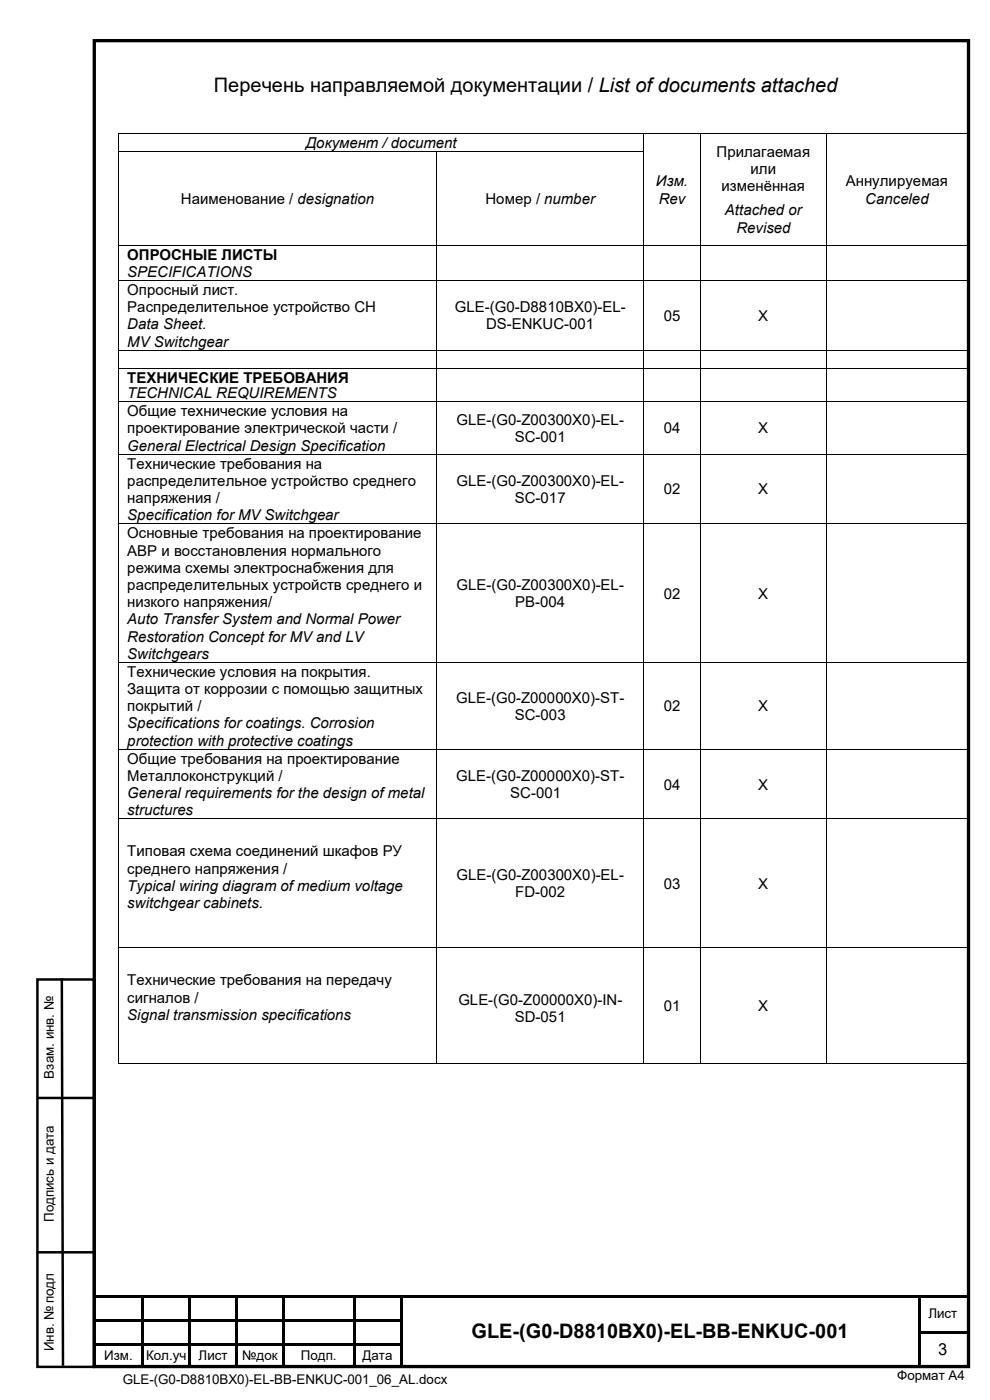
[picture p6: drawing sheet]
<svg xmlns="http://www.w3.org/2000/svg" width="210mm" height="297mm" viewBox="0 0 210 297" stroke-linecap="round" stroke-linejoin="round" font-family="sans-serif">
<defs><g id="words">
<g font-size="4.2">
<text x="45.4" y="19.6">Перечень направляемой документации / List of documents attached</text>
<text x="100" y="283.9">GLE-(G0-D8810BX0)-EL-BB-ENKUC-001</text>
</g>
<text font-size="3.5" x="199.1" y="287.4">3</text>
<g font-size="3.2">
<text x="64.9" y="31.4">Документ /document</text>
<text x="152" y="33.2">Прилагаемая</text>
<text x="139.1" y="39.5">Изм.</text>
<text x="153.1" y="40.5">изменённая</text>
<text x="159.2" y="36.9">или</text>
<text x="179.4" y="39.5">Аннулируемая</text>
<text x="38.4" y="43.3">Наименование / designation</text>
<text x="103" y="43.3">Номер / number</text>
<text x="139.7" y="43.2">Rev</text>
<text x="153.8" y="45.6">Attached or</text>
<text x="183.6" y="43.2">Саnceled</text>
<text x="156.2" y="49.4">Revised</text>
<text x="27" y="55.1">ОПРОСНЫЕ ЛИСТЫ</text>
<text x="27" y="58.8">SPECIFICATIONS</text>
<text x="27" y="62.6">Опросный лист.</text>
<text x="27" y="66.2">Распределительное устройство СН</text>
<text x="27" y="69.9">Data Sheet.</text>
<text x="96.5" y="66.2">GLE-(G0-D8810BX0)-EL-</text>
<text x="103.1" y="69.9">DS-ENKUC-001</text>
<text x="140.8" y="68">05</text>
<text x="160.9" y="68">X</text>
<text x="27" y="73.5">MV Switchgear</text>
<text x="27" y="81.2">ТЕХНИЧЕСКИЕ ТРЕБОВАНИЯ</text>
<text x="27" y="84.5">TECHNICAL REQUIREMENTS</text>
<text x="27" y="88.3">Общие технические условия на</text>
<text x="27" y="91.9">проектирование электрической части /</text>
<text x="27" y="95.6">General Electrical Design Specification</text>
<text x="96.9" y="90.1">GLE-(G0-Z00300X0)-EL-</text>
<text x="109.2" y="93.8">SC-001</text>
<text x="140.8" y="92">04</text>
<text x="160.9" y="92">X</text>
<text x="27" y="99.4">Технические требования на</text>
<text x="27" y="103.1">распределительное устройство среднего</text>
<text x="27" y="106.7">напряжения /</text>
<text x="96.9" y="103.1">GLE-(G0-Z00300X0)-EL-</text>
<text x="109.2" y="106.7">SС-017</text>
<text x="140.8" y="104.9">02</text>
<text x="160.9" y="104.9">X</text>
<text x="27" y="110.4">Specification for MV Switchgear</text>
<text x="27" y="114.2">Основные требования на проектирование</text>
<text x="27" y="117.9">АВР и восстановления нормального</text>
<text x="27" y="121.5">режима схемы электроснабжения для</text>
<text x="27" y="125.1">распределительных устройств среднего и</text>
<text x="96.9" y="125.1">GLE-(G0-Z00300X0)-EL-</text>
<text x="27" y="128.8">низкого напряжения/</text>
<text x="109.3" y="128.8">PB-004</text>
<text x="140.8" y="127">02</text>
<text x="160.9" y="127">X</text>
<text x="27" y="132.5">Auto Transfer System and Normal Power</text>
<text x="27" y="136.1">Restoration Concept for MV and LV</text>
<text x="27" y="139.7">Switchgears</text>
<text x="27" y="143.6">Технические условия на покрытия.</text>
<text x="27" y="147.2">Защита от коррозии с помощью защитных</text>
<text x="96.8" y="149.1">GLE-(G0-Z00000X0)-ST-</text>
<text x="27" y="150.9">покрытий /</text>
<text x="27" y="154.5">Specifications for coatings. Corrosion</text>
<text x="109.2" y="152.7">SC-003</text>
<text x="140.8" y="150.9">02</text>
<text x="160.9" y="150.9">X</text>
<text x="27" y="158.2">protection with protective coatings</text>
<text x="27" y="162">Общие требования на проектирование</text>
<text x="27" y="165.7">Металлоконструкций /</text>
<text x="96.8" y="165.7">GLE-(G0-Z00000X0)-ST-</text>
<text x="140.8" y="167.5">04</text>
<text x="160.9" y="167.5">X</text>
<text x="27" y="169.3">General requirements for the design of metal</text>
<text x="27" y="173">structures</text>
<text x="108.2" y="169.3">SC-001</text>
<text x="27" y="181.7">Типовая схема соединений шкафов РУ</text>
<text x="27" y="185.3">среднего напряжения /</text>
<text x="27" y="189">Typical wiring diagram of medium voltage</text>
<text x="96.9" y="186.7">GLE-(G0-Z00300X0)-EL-</text>
<text x="109.3" y="190.4">FD-002</text>
<text x="140.8" y="188.6">03</text>
<text x="160.9" y="188.6">X</text>
<text x="27" y="192.6">switchgear cabinets.</text>
<text x="27" y="209">Технические требования на передачу</text>
<text x="27" y="212.7">сигналов /</text>
<text x="97.2" y="213.3">GLE-(G0-Z00000X0)-IN-</text>
<text x="140.8" y="214.5">01</text>
<text x="160.9" y="214.5">X</text>
<text x="27" y="216.3">Signal transmission specifications</text>
<text x="109.2" y="216.9">SD-051</text>
</g>
<g font-size="2.8">
<text x="11.4" y="228.8" transform="rotate(-90 11.4 228.8)">Взам. инв. №</text>
<text x="11.4" y="259.2" transform="rotate(-90 11.4 259.2)">Подпись и дата</text>
<text x="196.9" y="279.7">Лист</text>
<text x="11.4" y="286.6" transform="rotate(-90 11.4 286.6)">Инв. № подл</text>
<text x="22.1" y="288.5">Изм.</text>
<text x="26" y="293.6">GLE-(G0-D8810BX0)-EL-BB-ENKUC-001_06_AL.docx</text>
<text x="31" y="288.5">Кол.уч</text>
<text x="42.1" y="288.5">Лист</text>
<text x="51.4" y="288.5">№док</text>
<text x="63.8" y="288.5">Подп.</text>
<text x="76.9" y="288.5">Дата</text>
<text x="190.3" y="292.8">Формат А4</text>
</g>
</g></defs>
<path d="M20 8.6h185.5v281.3h-185.5z" fill="none" stroke="#000" stroke-width=".71" stroke-linecap="butt"/>
<g fill="#000">
<path d="M25 28.3h.2v.1h-.2zM25 32.1h.2v.2h-.2zM92.5 32.1h.2v.2h-.2zM136.5 28.3h.2v.1h-.2zM136.5 32.1h.2v.2h-.2zM148.5 28.3h.1v.1h-.1zM148.5 32.1h.1v.2h-.1zM175.3 28.3h.2v.1h-.2zM175.3 32.1h.2v.2h-.2zM205.1 28.3h.1v.1h-.1zM205.1 32.1h.1v.2h-.1zM25 51.9h.2v.2h-.2z"/>
<path d="M25 59.4h.2v.2h-.2zM92.5 51.9h.2v.2h-.2zM92.5 59.4h.2v.2h-.2zM136.5 51.9h.2v.2h-.2zM136.5 59.4h.2v.2h-.2zM148.5 51.9h.1v.2h-.1zM148.5 59.4h.1v.2h-.1zM175.3 51.9h.2v.2h-.2zM175.3 59.4h.2v.2h-.2zM205.1 51.9h.1v.2h-.1zM205.1 59.4h.1v.2h-.1zM25 74.2h.2v.2h-.2z"/>
<path d="M25 78h.2v.2h-.2zM92.5 74.2h.2v.2h-.2zM92.5 78h.2v.2h-.2zM136.5 74.2h.2v.2h-.2zM136.5 78h.2v.2h-.2zM148.5 74.2h.1v.2h-.1zM148.5 78h.1v.2h-.1zM175.3 74.2h.2v.2h-.2zM175.3 78h.2v.2h-.2zM205.1 74.2h.1v.2h-.1zM205.1 78h.1v.2h-.1zM25 85.1h.2v.2h-.2z"/>
<path d="M25 96.3h.2v.1h-.2zM92.5 85.1h.2v.2h-.2zM92.5 96.3h.2v.1h-.2zM136.5 85.1h.2v.2h-.2zM136.5 96.3h.2v.1h-.2zM148.5 85.1h.1v.2h-.1zM148.5 96.3h.1v.1h-.1zM175.3 85.1h.2v.2h-.2zM175.3 96.3h.2v.1h-.2zM205.1 85.1h.1v.2h-.1zM205.1 96.3h.1v.1h-.1zM25 111h.2v.2h-.2z"/>
<path d="M92.5 111h.2v.2h-.2zM136.5 111h.2v.2h-.2zM148.5 111h.1v.2h-.1zM175.3 111h.2v.2h-.2zM205.1 111h.1v.2h-.1zM25 140.5h.2v.1h-.2zM25 158.9h.2v.1h-.2zM92.5 140.5h.2v.1h-.2zM92.5 158.9h.2v.1h-.2zM136.5 140.5h.2v.1h-.2zM136.5 158.9h.2v.1h-.2zM148.5 140.5h.1v.1h-.1z"/>
<path d="M148.5 158.9h.1v.1h-.1zM175.3 140.5h.2v.1h-.2zM175.3 158.9h.2v.1h-.2zM205.1 140.5h.1v.1h-.1zM205.1 158.9h.1v.1h-.1zM25 173.7h.2v.1h-.2zM92.5 173.7h.2v.1h-.2zM136.5 173.7h.2v.1h-.2zM148.5 173.7h.1v.1h-.1zM175.3 173.7h.2v.1h-.2zM205.1 173.7h.1v.1h-.1zM25 201h.2v.2h-.2z"/>
<path d="M92.5 201h.2v.2h-.2zM136.5 201h.2v.2h-.2zM148.5 201h.1v.2h-.1zM175.3 201h.2v.2h-.2zM205.1 201h.1v.2h-.1zM25 225.6h.2v.1h-.2zM92.5 225.6h.2v.1h-.2zM136.5 225.6h.2v.1h-.2zM148.5 225.6h.1v.1h-.1zM175.3 225.6h.2v.1h-.2zM205.1 225.6h.1v.1h-.1zM20 274.9h10v.5h-10z"/>
<path d="M30 275.4h.5zM30 274.9h.5v.5h-.5zM30.5 274.9h9.5v.5h-9.5zM40 275.4h.5zM40 274.9h.5v.5h-.5zM40.5 274.9h9.4v.5h-9.4zM49.9 275.4h.5zM49.9 274.9h.5v.5h-.5zM50.4 274.9h9.5v.5h-9.5zM59.9 275.4h.5zM59.9 274.9h.5v.5h-.5zM60.4 274.9h14.4v.5h-14.4z"/>
<path d="M74.8 275.4h.6zM74.8 274.9h.6v.5h-.6zM75.4 274.9h9.4v.5h-9.4zM84.8 275.4h.5zM84.8 274.9h.5v.5h-.5zM85.3 274.9h109.5v.5h-109.5zM194.8 275.4h.5zM194.8 274.9h.5v.5h-.5zM195.3 274.9h9.7v.5h-9.7zM30 285.5h.5v4.5h-.5zM40 285.5h.5v4.5h-.5zM49.9 285.5h.5v4.5h-.5z"/>
<path d="M59.9 285.5h.5v4.5h-.5zM74.8 285.5h.6v4.5h-.6zM84.8 285.5h.5v4.5h-.5zM194.8 285.5h.5v4.5h-.5z"/>
</g>
<g fill="#000">
<path d="M30 275.4h.5v4.5h-.5z" fill-rule="evenodd"/>
<path d="M40 275.4h.5v4.5h-.5z" fill-rule="evenodd"/>
<path d="M49.9 275.4h.5v4.5h-.5z" fill-rule="evenodd"/>
<path d="M59.9 275.4h.5v4.5h-.5z" fill-rule="evenodd"/>
<path d="M74.8 275.4h.6v4.5h-.6z" fill-rule="evenodd"/>
<path d="M84.8 275.4h.5v4.5h-.5z" fill-rule="evenodd"/>
<path d="M194.8 275.4h.5v4.5h-.5z" fill-rule="evenodd"/>
<path d="M20 279.9h10v.5h-10z" fill-rule="evenodd"/>
<path d="M20 285h10v.5h-10z" fill-rule="evenodd"/>
<path d="M30 279.9h.5v.5h-.5z" fill-rule="evenodd"/>
<path d="M30 280.4h.5v2h-.5z" fill-rule="evenodd"/>
<path d="M30 282.4h.5v.5h-.5z" fill-rule="evenodd"/>
<path d="M30 282.9h.5v2.1h-.5z" fill-rule="evenodd"/>
<path d="M30 285h.5v.5h-.5z" fill-rule="evenodd"/>
<path d="M30.5 279.9h9.5v.5h-9.5z" fill-rule="evenodd"/>
<path d="M30.5 285h9.5v.5h-9.5z" fill-rule="evenodd"/>
<path d="M40 279.9h.5v.5h-.5z" fill-rule="evenodd"/>
<path d="M40 280.4h.5v2h-.5z" fill-rule="evenodd"/>
<path d="M40 282.4h.5v.5h-.5z" fill-rule="evenodd"/>
<path d="M40 282.9h.5v2.1h-.5z" fill-rule="evenodd"/>
<path d="M40 285h.5v.5h-.5z" fill-rule="evenodd"/>
<path d="M40.5 279.9h9.4v.5h-9.4z" fill-rule="evenodd"/>
<path d="M40.5 285h9.4v.5h-9.4z" fill-rule="evenodd"/>
<path d="M49.9 279.9h.5v.5h-.5z" fill-rule="evenodd"/>
<path d="M49.9 280.4h.5v2h-.5z" fill-rule="evenodd"/>
<path d="M49.9 282.4h.5v.5h-.5z" fill-rule="evenodd"/>
<path d="M49.9 282.9h.5v2.1h-.5z" fill-rule="evenodd"/>
<path d="M49.9 285h.5v.5h-.5z" fill-rule="evenodd"/>
<path d="M50.4 279.9h9.5v.5h-9.5z" fill-rule="evenodd"/>
<path d="M50.4 285h9.5v.5h-9.5z" fill-rule="evenodd"/>
<path d="M59.9 279.9h.5v.5h-.5z" fill-rule="evenodd"/>
<path d="M59.9 280.4h.5v2h-.5z" fill-rule="evenodd"/>
<path d="M59.9 282.4h.5v.5h-.5z" fill-rule="evenodd"/>
<path d="M59.9 282.9h.5v2.1h-.5z" fill-rule="evenodd"/>
<path d="M59.9 285h.5v.5h-.5z" fill-rule="evenodd"/>
<path d="M60.4 279.9h14.4v.5h-14.4z" fill-rule="evenodd"/>
<path d="M60.4 285h14.4v.5h-14.4z" fill-rule="evenodd"/>
<path d="M74.8 279.9h.6v.5h-.6z" fill-rule="evenodd"/>
<path d="M74.8 280.4h.6v2h-.6z" fill-rule="evenodd"/>
<path d="M74.8 282.4h.6v.5h-.6z" fill-rule="evenodd"/>
<path d="M74.8 282.9h.6v2.1h-.6z" fill-rule="evenodd"/>
<path d="M74.8 285h.6v.5h-.6z" fill-rule="evenodd"/>
<path d="M75.4 279.9h9.4v.5h-9.4z" fill-rule="evenodd"/>
<path d="M75.4 285h9.4v.5h-9.4z" fill-rule="evenodd"/>
<path d="M84.8 279.9h.5v.5h-.5z" fill-rule="evenodd"/>
<path d="M84.8 280.4h.5v2h-.5z" fill-rule="evenodd"/>
<path d="M84.8 282.4h.5v.5h-.5z" fill-rule="evenodd"/>
<path d="M84.8 282.9h.5v2.1h-.5z" fill-rule="evenodd"/>
<path d="M84.8 285h.5v.5h-.5z" fill-rule="evenodd"/>
<path d="M194.8 279.9h.5v.5h-.5z" fill-rule="evenodd"/>
<path d="M194.8 280.4h.5v2h-.5z" fill-rule="evenodd"/>
<path d="M194.8 282.4h.5v.5h-.5z" fill-rule="evenodd"/>
<path d="M194.8 282.9h.5v2.1h-.5z" fill-rule="evenodd"/>
<path d="M194.8 285h.5v.5h-.5z" fill-rule="evenodd"/>
<path d="M195.3 282.4h9.7v.5h-9.7z" fill-rule="evenodd"/>
</g>
<path d="M7.9 207.8h12v82.2h-12zM13.1 207.6l.3 82.1M7.9 232.9h12M7.8 265.7h12" fill="none" stroke="#000" stroke-width=".53"/>
<g fill="none" stroke="#000" stroke-width=".21">
<path d="M25.1 28.4v3.7M25.1 32.3v19.6M25.2 28.4h111.3M25.2 32.2h67.3M92.6 32.3v19.6M92.7 32.2h43.8M136.6 28.4v3.7M136.6 32.3v19.6M136.7 28.4h11.8M148.5 28.4v3.7M148.5 32.3v19.6M148.6 28.4h26.7"/>
<path d="M175.4 28.4v3.7M175.4 32.3v19.6M175.5 28.4h29.6M205.1 28.4v3.7M205.1 32.3v19.6M25.1 52.1v7.3M25.1 59.6v14.6M25.2 52h67.3M25.2 59.5h67.3M92.6 52.1v7.3M92.6 59.6v14.6M92.7 52h43.8"/>
<path d="M92.7 59.5h43.8M136.6 52.1v7.3M136.6 59.6v14.6M136.7 52h11.8M136.7 59.5h11.8M148.5 52.1v7.3M148.5 59.6v14.6M148.6 52h26.7M148.6 59.5h26.7M175.4 52.1v7.3M175.4 59.6v14.6M175.5 52h29.6"/>
<path d="M175.5 59.5h29.6M205.1 52.1v7.3M205.1 59.6v14.6M25.1 74.4v3.6M25.1 78.2v6.9M25.2 74.3h67.3M25.2 78.1h67.3M92.6 74.4v3.6M92.6 78.2v6.9M92.7 74.3h43.8M92.7 78.1h43.8M136.6 74.4v3.6"/>
<path d="M136.6 78.2v6.9M136.7 74.3h11.8M136.7 78.1h11.8M148.5 74.4v3.6M148.5 78.2v6.9M148.6 74.3h26.7M148.6 78.1h26.7M175.4 74.4v3.6M175.4 78.2v6.9M175.5 74.3h29.6M175.5 78.1h29.6M205.1 74.4v3.6"/>
<path d="M205.1 78.2v6.9M25.1 85.3v11M25.1 96.4v14.6M25.2 85.2h67.3M25.2 96.4h67.3M92.6 85.3v11M92.6 96.4v14.6M92.7 85.2h43.8M92.7 96.4h43.8M136.6 85.3v11M136.6 96.4v14.6M136.7 85.2h11.8"/>
<path d="M136.7 96.4h11.8M148.5 85.3v11M148.5 96.4v14.6M148.6 85.2h26.7M148.6 96.4h26.7M175.4 85.3v11M175.4 96.4v14.6M175.5 85.2h29.6M175.5 96.4h29.6M205.1 85.3v11M205.1 96.4v14.6M25.1 111.2v29.3"/>
<path d="M25.2 111.1h67.3M92.6 111.2v29.3M92.7 111.1h43.8M136.6 111.2v29.3M136.7 111.1h11.8M148.5 111.2v29.3M148.6 111.1h26.7M175.4 111.2v29.3M175.5 111.1h29.6M205.1 111.2v29.3M25.1 140.6v18.3M25.1 159v14.7"/>
<path d="M25.2 140.5h67.3M25.2 159h67.3M92.6 140.6v18.3M92.6 159v14.7M92.7 140.5h43.8M92.7 159h43.8M136.6 140.6v18.3M136.6 159v14.7M136.7 140.5h11.8M136.7 159h11.8M148.5 140.6v18.3M148.5 159v14.7"/>
<path d="M148.6 140.5h26.7M148.6 159h26.7M175.4 140.6v18.3M175.4 159v14.7M175.5 140.5h29.6M175.5 159h29.6M205.1 140.6v18.3M205.1 159v14.7M25.1 173.8v27.2M25.2 173.7h67.3M92.6 173.8v27.2M92.7 173.7h43.8"/>
<path d="M136.6 173.8v27.2M136.7 173.7h11.8M148.5 173.8v27.2M148.6 173.7h26.7M175.4 173.8v27.2M175.5 173.7h29.6M205.1 173.8v27.2M25.1 201.2v24.4M25.2 201.1h67.3M92.6 201.2v24.4M92.7 201.1h43.8M136.6 201.2v24.4"/>
<path d="M136.7 201.1h11.8M148.5 201.2v24.4M148.6 201.1h26.7M175.4 201.2v24.4M175.5 201.1h29.6M205.1 201.2v24.4M25.2 225.6h67.3M92.7 225.6h43.8M136.7 225.6h11.8M148.6 225.6h26.7M175.5 225.6h29.6"/>
</g>
<use href="#words"/>
</svg>
